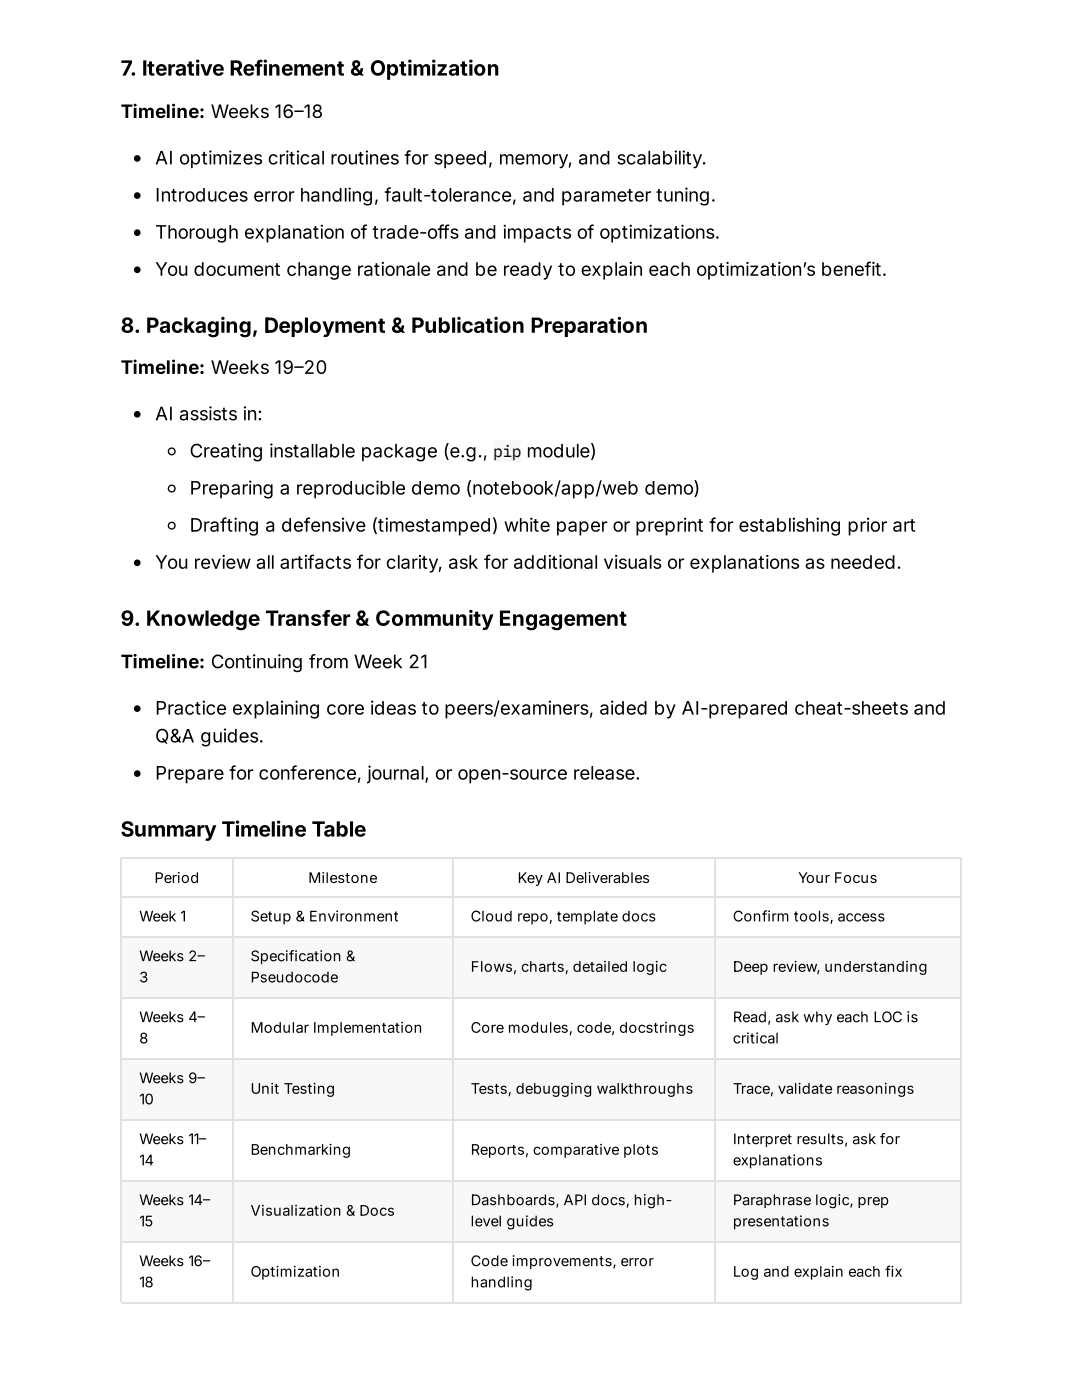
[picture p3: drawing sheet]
<svg xmlns="http://www.w3.org/2000/svg" width="216mm" height="279mm" viewBox="0 0 216 279" stroke-linecap="round" stroke-linejoin="round" font-family="sans-serif">
<defs><g id="words">
<g font-size="4.2">
<text x="24.1" y="15.1">7. Iterative Refinement &amp; Optimization</text>
<text x="24.1" y="66.4">8. Packaging, Deployment &amp; Publication Preparation</text>
<text x="24.1" y="124.9">9. Knowledge Transfer &amp; Community Engagement</text>
<text x="24.1" y="167">Summary Timeline Table</text>
</g>
<g font-size="3.7">
<text x="24.1" y="23.5">Timeline: Weeks 16–18</text>
<text x="31" y="32.8">AI optimizes critical routines for speed, memory, and scalability.</text>
<text x="31" y="40.2">Introduces error handling, fault-tolerance, and parameter tuning.</text>
<text x="31" y="47.6">Thorough explanation of trade-offs and impacts of optimizations.</text>
<text x="31" y="55">You document change rationale and be ready to explain each optimization’s benefit.</text>
<text x="24.1" y="74.6">Timeline: Weeks 19–20</text>
<text x="31" y="83.9">AI assists in:</text>
<text x="37.8" y="91.3">Creating installable package (e.g.,</text>
<text x="105" y="91.3">module)</text>
<text x="37.8" y="98.7">Preparing a reproducible demo (notebook/app/web demo)</text>
<text x="37.8" y="106.1">Drafting a defensive (timestamped) white paper or preprint for establishing prior art</text>
<text x="31" y="113.5">You review all artifacts for clarity, ask for additional visuals or explanations as needed.</text>
<text x="24.1" y="133.3">Timeline: Continuing from Week 21</text>
<text x="31" y="142.6">Practice explaining core ideas to peers/examiners, aided by AI-prepared cheat-sheets and</text>
<text x="31" y="148.2">Q&amp;A guides.</text>
<text x="31" y="155.6">Prepare for conference, journal, or open-source release.</text>
</g>
<text font-size="3.2" x="98.4" y="91.3">pip</text>
<g font-size="2.9">
<text x="30.8" y="176.2">Period</text>
<text x="61.5" y="176.2">Milestone</text>
<text x="103.3" y="176.2">Key AI Deliverables</text>
<text x="159.2" y="176.2">Your Focus</text>
<text x="27.8" y="183.9">Week 1</text>
<text x="50" y="183.9">Setup &amp; Environment</text>
<text x="93.9" y="183.9">Cloud repo, template docs</text>
<text x="146.2" y="183.9">Confirm tools, access</text>
<text x="27.8" y="191.8">Weeks 2–</text>
<text x="50" y="191.8">Specification &amp;</text>
<text x="27.8" y="196.1">3</text>
<text x="50" y="196.1">Pseudocode</text>
<text x="93.9" y="193.9">Flows, charts, detailed logic</text>
<text x="146.2" y="193.9">Deep review, understanding</text>
<text x="27.8" y="204">Weeks 4–</text>
<text x="146.2" y="204">Read, ask why each LOC is</text>
<text x="27.8" y="208.2">8</text>
<text x="50" y="206.1">Modular Implementation</text>
<text x="93.9" y="206.1">Core modules, code, docstrings</text>
<text x="146.2" y="208.2">critical</text>
<text x="27.8" y="216.2">Weeks 9–</text>
<text x="27.8" y="220.4">10</text>
<text x="50" y="218.3">Unit Testing</text>
<text x="93.9" y="218.3">Tests, debugging walkthroughs</text>
<text x="146.2" y="218.3">Trace, validate reasonings</text>
<text x="27.8" y="228.3">Weeks 11–</text>
<text x="27.8" y="232.6">14</text>
<text x="50" y="230.5">Benchmarking</text>
<text x="93.9" y="230.5">Reports, comparative plots</text>
<text x="146.2" y="228.3">Interpret results, ask for</text>
<text x="146.2" y="232.6">explanations</text>
<text x="27.8" y="240.5">Weeks 14–</text>
<text x="27.8" y="244.7">15</text>
<text x="50" y="242.6">Visualization &amp; Docs</text>
<text x="93.9" y="240.5">Dashboards, API docs, high-</text>
<text x="93.9" y="244.7">level guides</text>
<text x="146.2" y="240.5">Paraphrase logic, prep</text>
<text x="146.2" y="244.7">presentations</text>
<text x="27.8" y="252.7">Weeks 16–</text>
<text x="27.8" y="256.9">18</text>
<text x="50" y="254.8">Optimization</text>
<text x="93.9" y="252.7">Code improvements, error</text>
<text x="93.9" y="256.9">handling</text>
<text x="146.2" y="254.8">Log and explain each fix</text>
</g>
</g></defs>
<g fill="#f6f8fa">
<path d="M24.3 186.8h22v12.2h-22z"/>
<path d="M46.3 186.8h43.9v12.2h-43.9z"/>
<path d="M90.2 186.8h52.4v12.2h-52.4z"/>
<path d="M142.6 186.8h49.2v12.2h-49.2z"/>
</g>
<g fill="#fff">
<path d="M24.3 199h22v12.1h-22z"/>
<path d="M46.3 199h43.9v12.1h-43.9z"/>
<path d="M90.2 199h52.4v12.1h-52.4z"/>
<path d="M142.6 199h49.2v12.1h-49.2z"/>
</g>
<g fill="#f6f8fa">
<path d="M24.3 211.1h22v12.2h-22z"/>
<path d="M46.3 211.1h43.9v12.2h-43.9z"/>
<path d="M90.2 211.1h52.4v12.2h-52.4z"/>
<path d="M142.6 211.1h49.2v12.2h-49.2z"/>
</g>
<g fill="#fff">
<path d="M24.3 223.3h22v12.2h-22z"/>
<path d="M46.3 223.3h43.9v12.2h-43.9z"/>
<path d="M90.2 223.3h52.4v12.2h-52.4z"/>
<path d="M142.6 223.3h49.2v12.2h-49.2z"/>
</g>
<g fill="#f6f8fa">
<path d="M24.3 235.5h22v12.1h-22z"/>
<path d="M46.3 235.5h43.9v12.1h-43.9z"/>
<path d="M90.2 235.5h52.4v12.1h-52.4z"/>
<path d="M142.6 235.5h49.2v12.1h-49.2z"/>
</g>
<g fill="#fff">
<path d="M24.3 247.6h22v12.2h-22z"/>
<path d="M46.3 247.6h43.9v12.2h-43.9z"/>
<path d="M90.2 247.6h52.4v12.2h-52.4z"/>
<path d="M142.6 247.6h49.2v12.2h-49.2z"/>
</g>
<g fill="none" stroke="#dfe2e5" stroke-width=".26">
<path d="M24.1 171.3h167.7M24.1 179h167.7M24.2 171.2v88.6M46.4 171.2v88.6M90.4 171.2v88.6M142.7 171.2v88.6M191.7 171.2v88.6M24.1 186.9h167.7M24.1 199.1h167.7M24.1 211.3h167.7M24.1 223.4h167.7M24.1 235.6h167.7"/>
<path d="M24.1 247.8h167.7M24.1 260h167.7"/>
</g>
<g fill="#000">
<circle cx="27.4" cy="31.6" r=".66"/>
<circle cx="27.4" cy="39" r=".66"/>
<circle cx="27.4" cy="46.4" r=".66"/>
<circle cx="27.4" cy="53.8" r=".66"/>
<circle cx="27.4" cy="82.7" r=".66"/>
</g>
<circle cx="34.3" cy="90.1" r=".66" fill="none" stroke="#000" stroke-width=".26"/>
<path d="M98.4 87.8h5.6v4.3h-5.6z" fill="#f8f8fa"/>
<g fill="none" stroke="#000" stroke-width=".26">
<circle cx="34.3" cy="97.5" r=".66"/>
<circle cx="34.3" cy="104.9" r=".66"/>
</g>
<g fill="#000">
<circle cx="27.4" cy="112.3" r=".66"/>
<circle cx="27.4" cy="141.4" r=".66"/>
<circle cx="27.4" cy="154.4" r=".66"/>
</g>
<use href="#words"/>
</svg>
